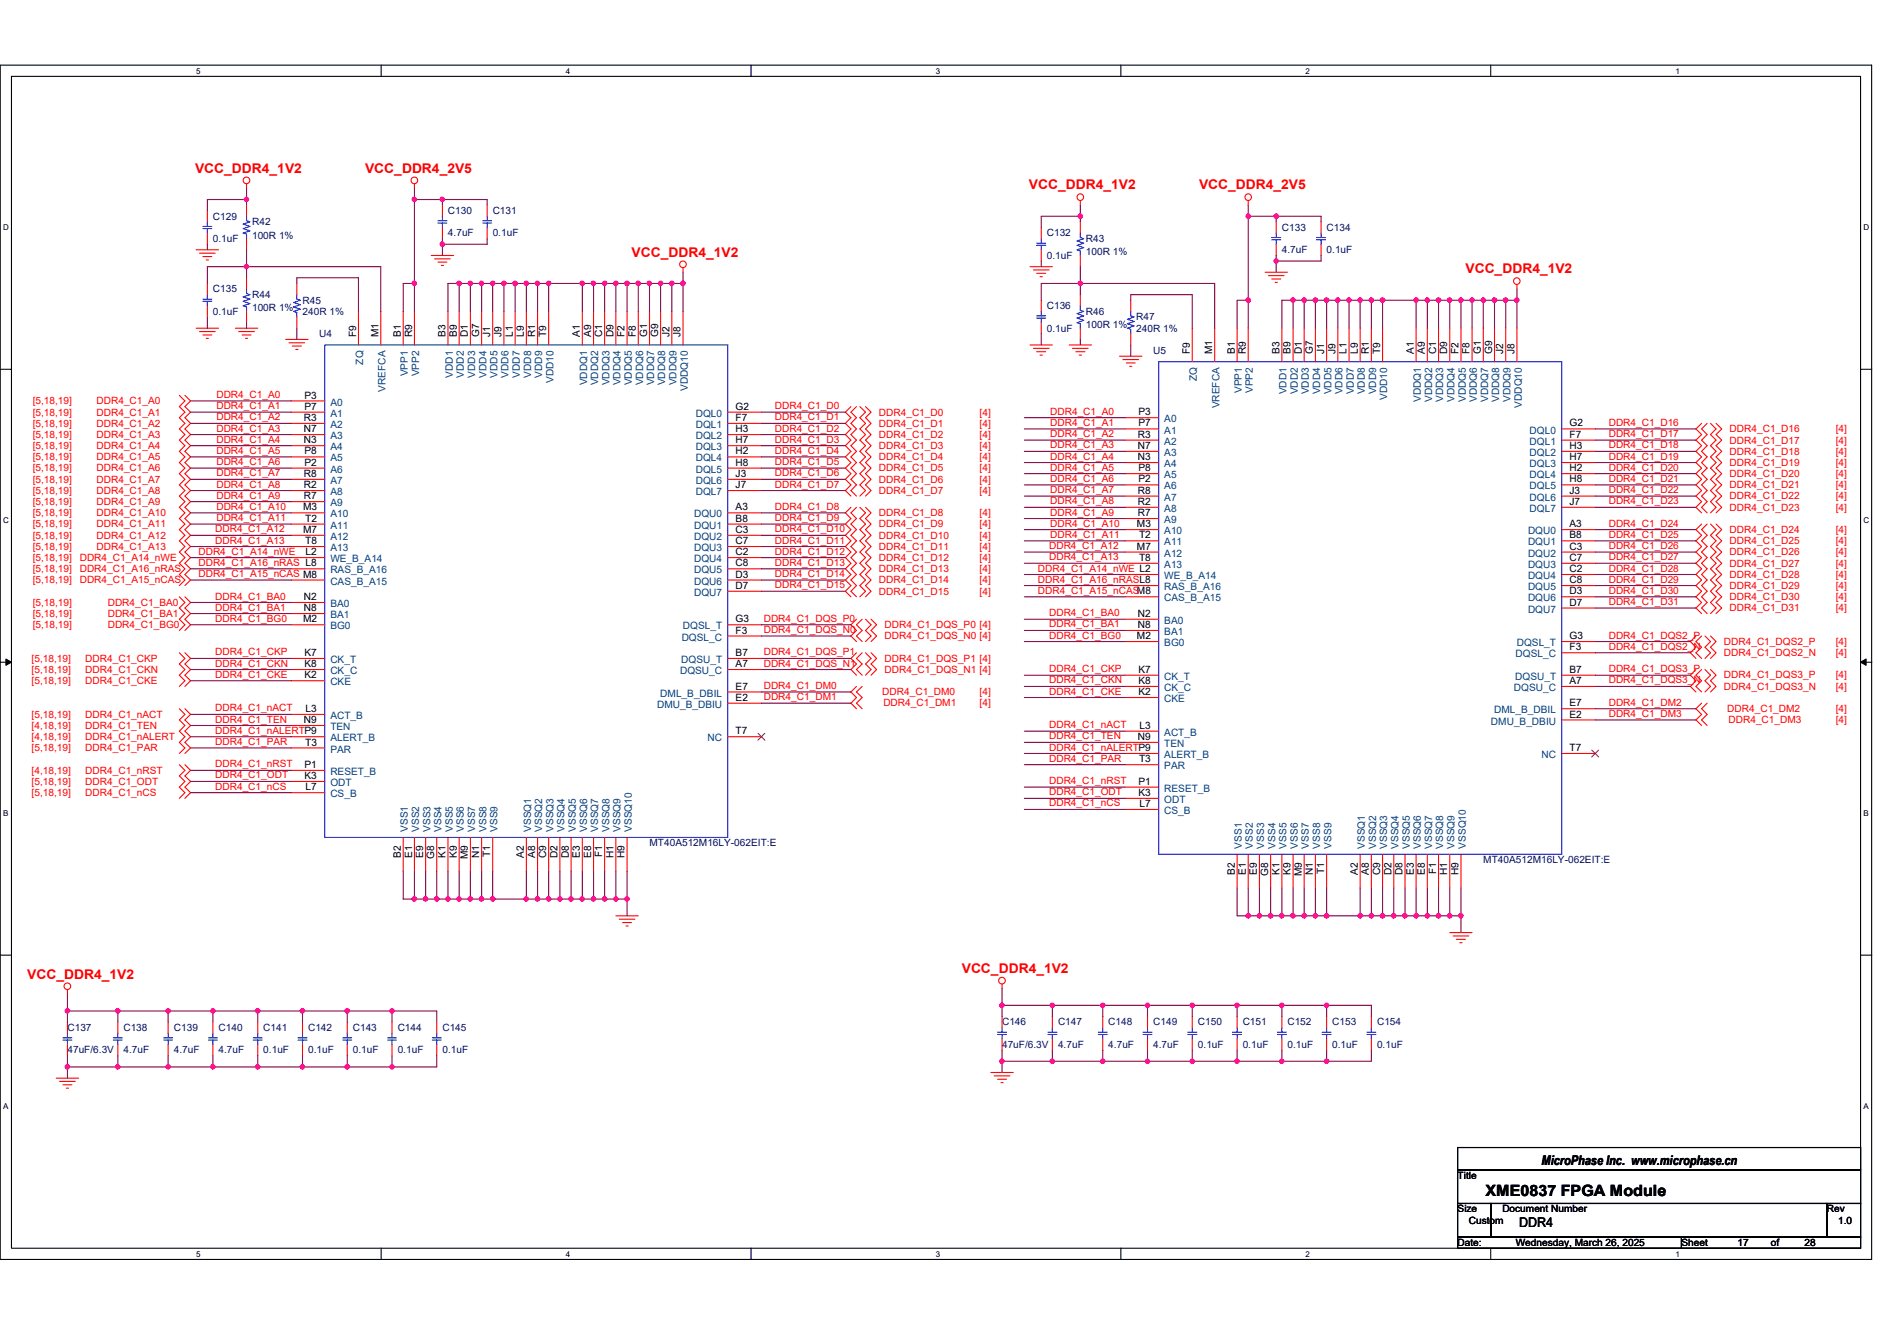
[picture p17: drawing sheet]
<svg xmlns="http://www.w3.org/2000/svg" width="297mm" height="210mm" viewBox="0 0 297 210" stroke-linecap="round" stroke-linejoin="round" font-family="sans-serif">
<defs><g id="words">
<text font-size="2.4" x="232.6" y="187.2">XME0837 FPGA Module</text>
<g font-size="2.1" fill="#f00">
<text x="30.5" y="27">VCC_DDR4_1V2</text>
<text x="57.2" y="27">VCC_DDR4_2V5</text>
<text x="161.1" y="29.7">VCC_DDR4_1V2</text>
<text x="187.7" y="29.7">VCC_DDR4_2V5</text>
<text x="98.9" y="40.2">VCC_DDR4_1V2</text>
<text x="229.5" y="42.8">VCC_DDR4_1V2</text>
<text x="4.3" y="153.2">VCC_DDR4_1V2</text>
<text x="150.6" y="152.3">VCC_DDR4_1V2</text>
</g>
<g font-size="2.1">
<text x="241.4" y="182.4">MicroPhase Inc. www.microphase.cn</text>
<text x="237.9" y="192.1">DDR4</text>
</g>
<g font-size="1.6" fill="#000080">
<text x="33.3" y="34.4">C129</text>
<text x="39.5" y="35.3">R42</text>
<text x="70.1" y="33.5">C130</text>
<text x="77.1" y="33.5">C131</text>
<text x="33.3" y="37.9">0.1uF</text>
<text x="39.5" y="37.4">100R 1%</text>
<text x="70.1" y="37">4.7uF</text>
<text x="77.1" y="37">0.1uF</text>
<text x="163.9" y="37">C132</text>
<text x="163.9" y="40.5">0.1uF</text>
<text x="170" y="37.9">R43</text>
<text x="170" y="40">100R 1%</text>
<text x="200.7" y="36.1">C133</text>
<text x="200.7" y="39.6">4.7uF</text>
<text x="207.7" y="36.1">C134</text>
<text x="207.7" y="39.6">0.1uF</text>
<text x="33.3" y="45.8">C135</text>
<text x="39.5" y="46.7">R44</text>
<text x="47.4" y="47.5">R45</text>
<text x="33.3" y="49.3">0.1uF</text>
<text x="39.5" y="48.8">100R 1%</text>
<text x="47.4" y="49.3">240R 1%</text>
<text x="50" y="52.8">U4</text>
<text x="163.9" y="48.4">C136</text>
<text x="163.9" y="51.9">0.1uF</text>
<text x="170" y="49.3">R46</text>
<text x="170" y="51.4">100R 1%</text>
<text x="177.9" y="50.2">R47</text>
<text x="177.9" y="51.9">240R 1%</text>
<text x="180.6" y="55.4">U5</text>
<text x="101.7" y="132.5">MT40A512M16LY-062EIT:E</text>
<text x="232.3" y="135.2">MT40A512M16LY-062EIT:E</text>
<text x="10.6" y="161.5">C137</text>
<text x="19.3" y="161.5">C138</text>
<text x="27.2" y="161.5">C139</text>
<text x="34.2" y="161.5">C140</text>
<text x="41.2" y="161.5">C141</text>
<text x="48.2" y="161.5">C142</text>
<text x="55.2" y="161.5">C143</text>
<text x="62.3" y="161.5">C144</text>
<text x="69.3" y="161.5">C145</text>
<text x="156.9" y="160.6">C146</text>
<text x="165.7" y="160.6">C147</text>
<text x="173.5" y="160.6">C148</text>
<text x="180.6" y="160.6">C149</text>
<text x="187.6" y="160.6">C150</text>
<text x="194.6" y="160.6">C151</text>
<text x="201.6" y="160.6">C152</text>
<text x="208.6" y="160.6">C153</text>
<text x="215.6" y="160.6">C154</text>
<text x="10.6" y="165">47uF/6.3V</text>
<text x="19.3" y="165">4.7uF</text>
<text x="27.2" y="165">4.7uF</text>
<text x="34.2" y="165">4.7uF</text>
<text x="41.2" y="165">0.1uF</text>
<text x="48.2" y="165">0.1uF</text>
<text x="55.2" y="165">0.1uF</text>
<text x="62.3" y="165">0.1uF</text>
<text x="69.3" y="165">0.1uF</text>
<text x="156.9" y="164.1">47uF/6.3V</text>
<text x="165.7" y="164.1">4.7uF</text>
<text x="173.5" y="164.1">4.7uF</text>
<text x="180.6" y="164.1">4.7uF</text>
<text x="187.6" y="164.1">0.1uF</text>
<text x="194.6" y="164.1">0.1uF</text>
<text x="201.6" y="164.1">0.1uF</text>
<text x="208.6" y="164.1">0.1uF</text>
<text x="215.6" y="164.1">0.1uF</text>
</g>
<g font-size="1.6">
<text x="55.7" y="52.8" transform="rotate(-90 55.7 52.8)">F9</text>
<text x="59.2" y="52.8" transform="rotate(-90 59.2 52.8)">M1</text>
<text x="62.8" y="52.8" transform="rotate(-90 62.8 52.8)">B1</text>
<text x="64.5" y="52.8" transform="rotate(-90 64.5 52.8)">R9</text>
<text x="69.8" y="52.8" transform="rotate(-90 69.8 52.8)">B3</text>
<text x="71.5" y="52.8" transform="rotate(-90 71.5 52.8)">B9</text>
<text x="73.3" y="52.8" transform="rotate(-90 73.3 52.8)">D1</text>
<text x="75" y="52.8" transform="rotate(-90 75 52.8)">G7</text>
<text x="76.8" y="52.8" transform="rotate(-90 76.8 52.8)">J1</text>
<text x="78.5" y="52.8" transform="rotate(-90 78.5 52.8)">J9</text>
<text x="80.3" y="52.8" transform="rotate(-90 80.3 52.8)">L1</text>
<text x="82" y="52.8" transform="rotate(-90 82 52.8)">L9</text>
<text x="83.8" y="52.8" transform="rotate(-90 83.8 52.8)">R1</text>
<text x="85.5" y="52.8" transform="rotate(-90 85.5 52.8)">T9</text>
<text x="90.8" y="52.8" transform="rotate(-90 90.8 52.8)">A1</text>
<text x="92.6" y="52.8" transform="rotate(-90 92.6 52.8)">A9</text>
<text x="94.3" y="52.8" transform="rotate(-90 94.3 52.8)">C1</text>
<text x="96.1" y="52.8" transform="rotate(-90 96.1 52.8)">D9</text>
<text x="97.8" y="52.8" transform="rotate(-90 97.8 52.8)">F2</text>
<text x="99.6" y="52.8" transform="rotate(-90 99.6 52.8)">F8</text>
<text x="101.3" y="52.8" transform="rotate(-90 101.3 52.8)">G1</text>
<text x="103.1" y="52.8" transform="rotate(-90 103.1 52.8)">G9</text>
<text x="104.8" y="52.8" transform="rotate(-90 104.8 52.8)">J2</text>
<text x="106.6" y="52.8" transform="rotate(-90 106.6 52.8)">J8</text>
<text x="186.3" y="55.4" transform="rotate(-90 186.3 55.4)">F9</text>
<text x="189.8" y="55.4" transform="rotate(-90 189.8 55.4)">M1</text>
<text x="193.3" y="55.4" transform="rotate(-90 193.3 55.4)">B1</text>
<text x="195.1" y="55.4" transform="rotate(-90 195.1 55.4)">R9</text>
<text x="200.3" y="55.4" transform="rotate(-90 200.3 55.4)">B3</text>
<text x="202.1" y="55.4" transform="rotate(-90 202.1 55.4)">B9</text>
<text x="203.8" y="55.4" transform="rotate(-90 203.8 55.4)">D1</text>
<text x="205.6" y="55.4" transform="rotate(-90 205.6 55.4)">G7</text>
<text x="207.3" y="55.4" transform="rotate(-90 207.3 55.4)">J1</text>
<text x="209.1" y="55.4" transform="rotate(-90 209.1 55.4)">J9</text>
<text x="210.9" y="55.4" transform="rotate(-90 210.9 55.4)">L1</text>
<text x="212.6" y="55.4" transform="rotate(-90 212.6 55.4)">L9</text>
<text x="214.4" y="55.4" transform="rotate(-90 214.4 55.4)">R1</text>
<text x="216.1" y="55.4" transform="rotate(-90 216.1 55.4)">T9</text>
<text x="221.4" y="55.4" transform="rotate(-90 221.4 55.4)">A1</text>
<text x="223.1" y="55.4" transform="rotate(-90 223.1 55.4)">A9</text>
<text x="224.9" y="55.4" transform="rotate(-90 224.9 55.4)">C1</text>
<text x="226.6" y="55.4" transform="rotate(-90 226.6 55.4)">D9</text>
<text x="228.4" y="55.4" transform="rotate(-90 228.4 55.4)">F2</text>
<text x="230.1" y="55.4" transform="rotate(-90 230.1 55.4)">F8</text>
<text x="231.9" y="55.4" transform="rotate(-90 231.9 55.4)">G1</text>
<text x="233.6" y="55.4" transform="rotate(-90 233.6 55.4)">G9</text>
<text x="235.4" y="55.4" transform="rotate(-90 235.4 55.4)">J2</text>
<text x="237.1" y="55.4" transform="rotate(-90 237.1 55.4)">J8</text>
<text x="47.6" y="65.9">R3</text>
<text x="47.7" y="62.4">P3</text>
<text x="47.7" y="64.2">P7</text>
<text x="115.2" y="64.2">G2</text>
<text x="115.2" y="65.9">F7</text>
<text x="178.3" y="65">P3</text>
<text x="47.6" y="67.7">N7</text>
<text x="47.6" y="69.4">N3</text>
<text x="47.7" y="71.2">P8</text>
<text x="115.2" y="67.7">H3</text>
<text x="115.2" y="69.4">H7</text>
<text x="115.2" y="71.2">H2</text>
<text x="178.2" y="68.5">R3</text>
<text x="178.2" y="70.3">N7</text>
<text x="178.3" y="66.8">P7</text>
<text x="245.8" y="66.8">G2</text>
<text x="245.8" y="68.5">F7</text>
<text x="245.8" y="70.3">H3</text>
<text x="47.6" y="74.7">R8</text>
<text x="47.6" y="76.4">R2</text>
<text x="47.7" y="72.9">P2</text>
<text x="115.2" y="72.9">H8</text>
<text x="115.2" y="74.7">J3</text>
<text x="115.2" y="76.4">J7</text>
<text x="178.2" y="72.1">N3</text>
<text x="178.2" y="77.3">R8</text>
<text x="178.3" y="73.8">P8</text>
<text x="178.3" y="75.5">P2</text>
<text x="245.8" y="72.1">H7</text>
<text x="245.8" y="73.8">H2</text>
<text x="245.8" y="75.5">H8</text>
<text x="245.8" y="77.3">J3</text>
<text x="47.5" y="79.9">M3</text>
<text x="47.5" y="83.4">M7</text>
<text x="47.6" y="78.2">R7</text>
<text x="47.8" y="81.7">T2</text>
<text x="115.2" y="79.9">A3</text>
<text x="115.2" y="81.7">B8</text>
<text x="115.2" y="83.4">C3</text>
<text x="178" y="82.6">M3</text>
<text x="178.2" y="79.1">R2</text>
<text x="178.2" y="80.8">R7</text>
<text x="245.8" y="82.6">A3</text>
<text x="245.8" y="79.1">J7</text>
<text x="47.8" y="85.2">T8</text>
<text x="47.9" y="86.9">L2</text>
<text x="115.2" y="85.2">C7</text>
<text x="115.2" y="86.9">C2</text>
<text x="115.2" y="88.7">C8</text>
<text x="178" y="86.1">M7</text>
<text x="178.4" y="84.3">T2</text>
<text x="178.4" y="87.8">T8</text>
<text x="245.8" y="84.3">B8</text>
<text x="245.8" y="86.1">C3</text>
<text x="245.8" y="87.8">C7</text>
<text x="245.8" y="89.6">C2</text>
<text x="47.6" y="94">N2</text>
<text x="47.6" y="95.7">N8</text>
<text x="115.2" y="90.4">D3</text>
<text x="115.2" y="92.2">D7</text>
<text x="245.8" y="91.3">C8</text>
<text x="245.8" y="93.1">D3</text>
<text x="245.8" y="94.8">D7</text>
<text x="47.5" y="97.5">M2</text>
<text x="115.2" y="97.5">G3</text>
<text x="115.2" y="99.2">F3</text>
<text x="178" y="100.1">M2</text>
<text x="178.2" y="96.6">N2</text>
<text x="178.2" y="98.3">N8</text>
<text x="245.8" y="100.1">G3</text>
<text x="245.8" y="101.8">F3</text>
<text x="47.7" y="102.7">K7</text>
<text x="47.7" y="104.5">K8</text>
<text x="47.7" y="106.2">K2</text>
<text x="115.2" y="102.7">B7</text>
<text x="115.2" y="104.5">A7</text>
<text x="115.2" y="108">E7</text>
<text x="178.3" y="105.3">K7</text>
<text x="178.3" y="107.1">K8</text>
<text x="245.8" y="105.3">B7</text>
<text x="245.8" y="107.1">A7</text>
<text x="47.6" y="113.2">N9</text>
<text x="47.9" y="111.5">L3</text>
<text x="115.2" y="109.7">E2</text>
<text x="178.3" y="108.8">K2</text>
<text x="245.8" y="112.4">E2</text>
<text x="245.8" y="110.6">E7</text>
<text x="47.8" y="116.7">T3</text>
<text x="115.2" y="115">T7</text>
<text x="178.2" y="115.9">N9</text>
<text x="178.4" y="119.4">T3</text>
<text x="178.4" y="114.1">L3</text>
<text x="245.8" y="117.6">T7</text>
<text x="47.7" y="120.2">P1</text>
<text x="47.7" y="122">K3</text>
<text x="47.9" y="123.7">L7</text>
<text x="178.3" y="122.9">P1</text>
<text x="178.3" y="124.6">K3</text>
<text x="178.4" y="126.4">L7</text>
<text x="62.8" y="134.3" transform="rotate(-90 62.8 134.3)">B2</text>
<text x="64.5" y="134.3" transform="rotate(-90 64.5 134.3)">E1</text>
<text x="66.3" y="134.3" transform="rotate(-90 66.3 134.3)">E9</text>
<text x="68" y="134.5" transform="rotate(-90 68 134.5)">G8</text>
<text x="69.8" y="134.3" transform="rotate(-90 69.8 134.3)">K1</text>
<text x="71.5" y="134.3" transform="rotate(-90 71.5 134.3)">K9</text>
<text x="73.3" y="134.6" transform="rotate(-90 73.3 134.6)">M9</text>
<text x="75" y="134.4" transform="rotate(-90 75 134.4)">N1</text>
<text x="76.8" y="134.2" transform="rotate(-90 76.8 134.2)">T1</text>
<text x="82" y="134.3" transform="rotate(-90 82 134.3)">A2</text>
<text x="83.8" y="134.3" transform="rotate(-90 83.8 134.3)">A8</text>
<text x="85.5" y="134.4" transform="rotate(-90 85.5 134.4)">C9</text>
<text x="87.3" y="134.4" transform="rotate(-90 87.3 134.4)">D2</text>
<text x="89" y="134.4" transform="rotate(-90 89 134.4)">D8</text>
<text x="90.8" y="134.3" transform="rotate(-90 90.8 134.3)">E3</text>
<text x="92.6" y="134.3" transform="rotate(-90 92.6 134.3)">E8</text>
<text x="94.3" y="134.2" transform="rotate(-90 94.3 134.2)">F1</text>
<text x="96.1" y="134.4" transform="rotate(-90 96.1 134.4)">H1</text>
<text x="97.8" y="134.4" transform="rotate(-90 97.8 134.4)">H9</text>
<text x="193.3" y="136.9" transform="rotate(-90 193.3 136.9)">B2</text>
<text x="195.1" y="136.9" transform="rotate(-90 195.1 136.9)">E1</text>
<text x="196.8" y="136.9" transform="rotate(-90 196.8 136.9)">E9</text>
<text x="198.6" y="137.1" transform="rotate(-90 198.6 137.1)">G8</text>
<text x="200.3" y="136.9" transform="rotate(-90 200.3 136.9)">K1</text>
<text x="202.1" y="136.9" transform="rotate(-90 202.1 136.9)">K9</text>
<text x="203.8" y="137.2" transform="rotate(-90 203.8 137.2)">M9</text>
<text x="205.6" y="137" transform="rotate(-90 205.6 137)">N1</text>
<text x="207.3" y="136.9" transform="rotate(-90 207.3 136.9)">T1</text>
<text x="212.6" y="136.9" transform="rotate(-90 212.6 136.9)">A2</text>
<text x="214.4" y="136.9" transform="rotate(-90 214.4 136.9)">A8</text>
<text x="216.1" y="137" transform="rotate(-90 216.1 137)">C9</text>
<text x="217.9" y="137" transform="rotate(-90 217.9 137)">D2</text>
<text x="219.6" y="137" transform="rotate(-90 219.6 137)">D8</text>
<text x="221.4" y="136.9" transform="rotate(-90 221.4 136.9)">E3</text>
<text x="223.1" y="136.9" transform="rotate(-90 223.1 136.9)">E8</text>
<text x="224.9" y="136.9" transform="rotate(-90 224.9 136.9)">F1</text>
<text x="226.6" y="137" transform="rotate(-90 226.6 137)">H1</text>
<text x="228.4" y="137" transform="rotate(-90 228.4 137)">H9</text>
<text x="228.2" y="184.6">Title</text>
<text x="228.2" y="189.8">Size</text>
<text x="230" y="191.6">Custom</text>
<text x="235.2" y="189.8">Document Number</text>
<text x="286.1" y="189.8">Rev</text>
<text x="287.8" y="191.6">1.0</text>
<text x="228.2" y="195.1">Date:</text>
<text x="237.3" y="195.1">Wednesday, March 26, 2025</text>
<text x="263.3" y="195.1">Sheet</text>
<text x="272.1" y="195.1">17</text>
<text x="277.3" y="195.1">of</text>
<text x="282.6" y="195.1">28</text>
</g>
<g font-size="1.6" fill="#004080">
<text x="56.9" y="57.1" transform="rotate(-90 56.9 57.1)">ZQ</text>
<text x="63.9" y="58.9" transform="rotate(-90 63.9 58.9)">VPP1</text>
<text x="65.6" y="58.9" transform="rotate(-90 65.6 58.9)">VPP2</text>
<text x="70.9" y="59.1" transform="rotate(-90 70.9 59.1)">VDD1</text>
<text x="72.6" y="59.1" transform="rotate(-90 72.6 59.1)">VDD2</text>
<text x="74.4" y="59.1" transform="rotate(-90 74.4 59.1)">VDD3</text>
<text x="76.2" y="59.1" transform="rotate(-90 76.2 59.1)">VDD4</text>
<text x="77.9" y="59.1" transform="rotate(-90 77.9 59.1)">VDD5</text>
<text x="79.6" y="59.1" transform="rotate(-90 79.6 59.1)">VDD6</text>
<text x="81.4" y="59.1" transform="rotate(-90 81.4 59.1)">VDD7</text>
<text x="83.2" y="59.1" transform="rotate(-90 83.2 59.1)">VDD8</text>
<text x="84.9" y="59.1" transform="rotate(-90 84.9 59.1)">VDD9</text>
<text x="187.4" y="59.7" transform="rotate(-90 187.4 59.7)">ZQ</text>
<text x="51.7" y="63.5">A0</text>
<text x="51.7" y="65.3">A1</text>
<text x="60.4" y="61.3" transform="rotate(-90 60.4 61.3)">VREFCA</text>
<text x="86.7" y="60" transform="rotate(-90 86.7 60)">VDD10</text>
<text x="91.9" y="60.3" transform="rotate(-90 91.9 60.3)">VDDQ1</text>
<text x="93.7" y="60.3" transform="rotate(-90 93.7 60.3)">VDDQ2</text>
<text x="95.4" y="60.3" transform="rotate(-90 95.4 60.3)">VDDQ3</text>
<text x="97.2" y="60.3" transform="rotate(-90 97.2 60.3)">VDDQ4</text>
<text x="98.9" y="60.3" transform="rotate(-90 98.9 60.3)">VDDQ5</text>
<text x="100.7" y="60.3" transform="rotate(-90 100.7 60.3)">VDDQ6</text>
<text x="102.4" y="60.3" transform="rotate(-90 102.4 60.3)">VDDQ7</text>
<text x="104.2" y="60.3" transform="rotate(-90 104.2 60.3)">VDDQ8</text>
<text x="105.9" y="60.3" transform="rotate(-90 105.9 60.3)">VDDQ9</text>
<text x="107.7" y="61.2" transform="rotate(-90 107.7 61.2)">VDDQ10</text>
<text x="108.9" y="65.3">DQL0</text>
<text x="190.9" y="63.9" transform="rotate(-90 190.9 63.9)">VREFCA</text>
<text x="194.5" y="61.6" transform="rotate(-90 194.5 61.6)">VPP1</text>
<text x="196.2" y="61.6" transform="rotate(-90 196.2 61.6)">VPP2</text>
<text x="201.5" y="61.7" transform="rotate(-90 201.5 61.7)">VDD1</text>
<text x="203.2" y="61.7" transform="rotate(-90 203.2 61.7)">VDD2</text>
<text x="205" y="61.7" transform="rotate(-90 205 61.7)">VDD3</text>
<text x="206.7" y="61.7" transform="rotate(-90 206.7 61.7)">VDD4</text>
<text x="208.5" y="61.7" transform="rotate(-90 208.5 61.7)">VDD5</text>
<text x="210.2" y="61.7" transform="rotate(-90 210.2 61.7)">VDD6</text>
<text x="212" y="61.7" transform="rotate(-90 212 61.7)">VDD7</text>
<text x="213.7" y="61.7" transform="rotate(-90 213.7 61.7)">VDD8</text>
<text x="215.5" y="61.7" transform="rotate(-90 215.5 61.7)">VDD9</text>
<text x="217.2" y="62.6" transform="rotate(-90 217.2 62.6)">VDD10</text>
<text x="222.5" y="63" transform="rotate(-90 222.5 63)">VDDQ1</text>
<text x="224.2" y="63" transform="rotate(-90 224.2 63)">VDDQ2</text>
<text x="226" y="63" transform="rotate(-90 226 63)">VDDQ3</text>
<text x="227.7" y="63" transform="rotate(-90 227.7 63)">VDDQ4</text>
<text x="229.5" y="63" transform="rotate(-90 229.5 63)">VDDQ5</text>
<text x="231.2" y="63" transform="rotate(-90 231.2 63)">VDDQ6</text>
<text x="233" y="63" transform="rotate(-90 233 63)">VDDQ7</text>
<text x="234.8" y="63" transform="rotate(-90 234.8 63)">VDDQ8</text>
<text x="236.5" y="63" transform="rotate(-90 236.5 63)">VDDQ9</text>
<text x="238.3" y="63.9" transform="rotate(-90 238.3 63.9)">VDDQ10</text>
<text x="51.7" y="67">A2</text>
<text x="51.7" y="68.8">A3</text>
<text x="51.7" y="70.5">A4</text>
<text x="108.9" y="67">DQL1</text>
<text x="108.9" y="68.8">DQL2</text>
<text x="108.9" y="70.5">DQL3</text>
<text x="182.3" y="66.1">A0</text>
<text x="182.3" y="67.9">A1</text>
<text x="182.3" y="69.6">A2</text>
<text x="182.3" y="71.4">A3</text>
<text x="239.5" y="67.9">DQL0</text>
<text x="239.5" y="69.6">DQL1</text>
<text x="239.5" y="71.4">DQL2</text>
<text x="51.7" y="72.3">A5</text>
<text x="51.7" y="74">A6</text>
<text x="51.7" y="75.8">A7</text>
<text x="51.7" y="77.5">A8</text>
<text x="108.9" y="72.3">DQL4</text>
<text x="108.9" y="74">DQL5</text>
<text x="108.9" y="75.8">DQL6</text>
<text x="108.9" y="77.5">DQL7</text>
<text x="182.3" y="73.2">A4</text>
<text x="182.3" y="74.9">A5</text>
<text x="182.3" y="76.6">A6</text>
<text x="239.5" y="73.2">DQL3</text>
<text x="239.5" y="74.9">DQL4</text>
<text x="239.5" y="76.6">DQL5</text>
<text x="51.7" y="79.3">A9</text>
<text x="51.7" y="81">A10</text>
<text x="51.7" y="82.8">A11</text>
<text x="108.7" y="81">DQU0</text>
<text x="108.7" y="82.8">DQU1</text>
<text x="182.3" y="78.4">A7</text>
<text x="182.3" y="80.2">A8</text>
<text x="182.3" y="81.9">A9</text>
<text x="182.3" y="83.7">A10</text>
<text x="239.3" y="83.7">DQU0</text>
<text x="239.5" y="78.4">DQL6</text>
<text x="239.5" y="80.2">DQL7</text>
<text x="51.7" y="84.5">A12</text>
<text x="51.7" y="86.3">A13</text>
<text x="51.7" y="88">WE_B_A14</text>
<text x="51.7" y="89.8">RAS_B_A16</text>
<text x="108.7" y="84.5">DQU2</text>
<text x="108.7" y="86.3">DQU3</text>
<text x="108.7" y="88">DQU4</text>
<text x="108.7" y="89.8">DQU5</text>
<text x="182.3" y="85.4">A11</text>
<text x="182.3" y="87.2">A12</text>
<text x="182.3" y="88.9">A13</text>
<text x="239.3" y="85.4">DQU1</text>
<text x="239.3" y="87.2">DQU2</text>
<text x="239.3" y="88.9">DQU3</text>
<text x="51.7" y="91.5">CAS_B_A15</text>
<text x="51.7" y="95.1">BA0</text>
<text x="108.7" y="91.5">DQU6</text>
<text x="108.7" y="93.3">DQU7</text>
<text x="182.3" y="90.7">WE_B_A14</text>
<text x="182.3" y="92.4">RAS_B_A16</text>
<text x="182.3" y="94.2">CAS_B_A15</text>
<text x="239.3" y="90.7">DQU4</text>
<text x="239.3" y="92.4">DQU5</text>
<text x="239.3" y="94.2">DQU6</text>
<text x="239.3" y="95.9">DQU7</text>
<text x="51.7" y="96.8">BA1</text>
<text x="51.7" y="98.6">BG0</text>
<text x="106.7" y="100.3">DQSL_C</text>
<text x="106.9" y="98.6">DQSL_T</text>
<text x="182.3" y="97.7">BA0</text>
<text x="182.3" y="99.4">BA1</text>
<text x="182.3" y="101.2">BG0</text>
<text x="237.5" y="101.2">DQSL_T</text>
<text x="51.7" y="103.8">CK_T</text>
<text x="51.7" y="105.6">CK_C</text>
<text x="51.7" y="107.3">CKE</text>
<text x="106.5" y="105.6">DQSU_C</text>
<text x="106.7" y="103.8">DQSU_T</text>
<text x="182.3" y="106.4">CK_T</text>
<text x="237.3" y="106.4">DQSU_T</text>
<text x="237.3" y="102.9">DQSL_C</text>
<text x="51.7" y="112.6">ACT_B</text>
<text x="102.9" y="110.8">DMU_B_DBIU</text>
<text x="103.4" y="109.1">DML_B_DBIL</text>
<text x="182.3" y="108.2">CK_C</text>
<text x="182.3" y="109.9">CKE</text>
<text x="233.5" y="113.5">DMU_B_DBIU</text>
<text x="234" y="111.7">DML_B_DBIL</text>
<text x="237.1" y="108.2">DQSU_C</text>
<text x="51.7" y="114.3">TEN</text>
<text x="51.7" y="116.1">ALERT_B</text>
<text x="51.7" y="117.8">PAR</text>
<text x="110.8" y="116.1">NC</text>
<text x="182.3" y="115.2">ACT_B</text>
<text x="182.3" y="117">TEN</text>
<text x="182.3" y="118.7">ALERT_B</text>
<text x="241.4" y="118.7">NC</text>
<text x="51.7" y="121.3">RESET_B</text>
<text x="51.7" y="123.1">ODT</text>
<text x="51.7" y="124.8">CS_B</text>
<text x="182.3" y="120.5">PAR</text>
<text x="182.3" y="124">RESET_B</text>
<text x="182.3" y="125.7">ODT</text>
<text x="63.9" y="130.3" transform="rotate(-90 63.9 130.3)">VSS1</text>
<text x="65.6" y="130.3" transform="rotate(-90 65.6 130.3)">VSS2</text>
<text x="67.4" y="130.3" transform="rotate(-90 67.4 130.3)">VSS3</text>
<text x="69.1" y="130.3" transform="rotate(-90 69.1 130.3)">VSS4</text>
<text x="70.9" y="130.3" transform="rotate(-90 70.9 130.3)">VSS5</text>
<text x="72.6" y="130.3" transform="rotate(-90 72.6 130.3)">VSS6</text>
<text x="74.4" y="130.3" transform="rotate(-90 74.4 130.3)">VSS7</text>
<text x="76.2" y="130.3" transform="rotate(-90 76.2 130.3)">VSS8</text>
<text x="77.9" y="130.3" transform="rotate(-90 77.9 130.3)">VSS9</text>
<text x="83.2" y="130.3" transform="rotate(-90 83.2 130.3)">VSSQ1</text>
<text x="84.9" y="130.3" transform="rotate(-90 84.9 130.3)">VSSQ2</text>
<text x="86.7" y="130.3" transform="rotate(-90 86.7 130.3)">VSSQ3</text>
<text x="88.4" y="130.3" transform="rotate(-90 88.4 130.3)">VSSQ4</text>
<text x="90.2" y="130.3" transform="rotate(-90 90.2 130.3)">VSSQ5</text>
<text x="91.9" y="130.3" transform="rotate(-90 91.9 130.3)">VSSQ6</text>
<text x="93.7" y="130.3" transform="rotate(-90 93.7 130.3)">VSSQ7</text>
<text x="95.4" y="130.3" transform="rotate(-90 95.4 130.3)">VSSQ8</text>
<text x="97.2" y="130.3" transform="rotate(-90 97.2 130.3)">VSSQ9</text>
<text x="98.9" y="130.3" transform="rotate(-90 98.9 130.3)">VSSQ10</text>
<text x="182.3" y="127.5">CS_B</text>
<text x="194.5" y="132.9" transform="rotate(-90 194.5 132.9)">VSS1</text>
<text x="196.2" y="132.9" transform="rotate(-90 196.2 132.9)">VSS2</text>
<text x="197.9" y="132.9" transform="rotate(-90 197.9 132.9)">VSS3</text>
<text x="199.7" y="132.9" transform="rotate(-90 199.7 132.9)">VSS4</text>
<text x="201.5" y="132.9" transform="rotate(-90 201.5 132.9)">VSS5</text>
<text x="203.2" y="132.9" transform="rotate(-90 203.2 132.9)">VSS6</text>
<text x="205" y="132.9" transform="rotate(-90 205 132.9)">VSS7</text>
<text x="206.7" y="132.9" transform="rotate(-90 206.7 132.9)">VSS8</text>
<text x="208.5" y="132.9" transform="rotate(-90 208.5 132.9)">VSS9</text>
<text x="213.7" y="132.9" transform="rotate(-90 213.7 132.9)">VSSQ1</text>
<text x="215.5" y="132.9" transform="rotate(-90 215.5 132.9)">VSSQ2</text>
<text x="217.2" y="132.9" transform="rotate(-90 217.2 132.9)">VSSQ3</text>
<text x="219" y="132.9" transform="rotate(-90 219 132.9)">VSSQ4</text>
<text x="220.7" y="132.9" transform="rotate(-90 220.7 132.9)">VSSQ5</text>
<text x="222.5" y="132.9" transform="rotate(-90 222.5 132.9)">VSSQ6</text>
<text x="224.2" y="132.9" transform="rotate(-90 224.2 132.9)">VSSQ7</text>
<text x="226" y="132.9" transform="rotate(-90 226 132.9)">VSSQ8</text>
<text x="227.7" y="132.9" transform="rotate(-90 227.7 132.9)">VSSQ9</text>
<text x="229.5" y="132.9" transform="rotate(-90 229.5 132.9)">VSSQ10</text>
</g>
<g font-size="1.6" fill="#f00">
<text x="5.1" y="63.3">[5,18,19]</text>
<text x="5.1" y="65.1">[5,18,19]</text>
<text x="15.1" y="63.3">DDR4_C1_A0</text>
<text x="15.1" y="65.1">DDR4_C1_A1</text>
<text x="33.9" y="62.3">DDR4_C1_A0</text>
<text x="33.9" y="64.1">DDR4_C1_A1</text>
<text x="33.9" y="65.8">DDR4_C1_A2</text>
<text x="121.3" y="64.1">DDR4_C1_D0</text>
<text x="121.3" y="65.8">DDR4_C1_D1</text>
<text x="137.6" y="65.1">DDR4_C1_D0</text>
<text x="153.4" y="65.1">[4]</text>
<text x="164.4" y="64.9">DDR4_C1_A0</text>
<text x="5.1" y="66.8">[5,18,19]</text>
<text x="5.1" y="68.6">[5,18,19]</text>
<text x="5.1" y="70.3">[5,18,19]</text>
<text x="15.1" y="66.8">DDR4_C1_A2</text>
<text x="15.1" y="68.6">DDR4_C1_A3</text>
<text x="15.1" y="70.3">DDR4_C1_A4</text>
<text x="33.9" y="67.6">DDR4_C1_A3</text>
<text x="33.9" y="69.3">DDR4_C1_A4</text>
<text x="33.9" y="71.1">DDR4_C1_A5</text>
<text x="121.3" y="67.6">DDR4_C1_D2</text>
<text x="121.3" y="69.3">DDR4_C1_D3</text>
<text x="121.3" y="71.1">DDR4_C1_D4</text>
<text x="137.6" y="66.8">DDR4_C1_D1</text>
<text x="137.6" y="68.6">DDR4_C1_D2</text>
<text x="137.6" y="70.3">DDR4_C1_D3</text>
<text x="153.4" y="66.8">[4]</text>
<text x="153.4" y="68.6">[4]</text>
<text x="153.4" y="70.3">[4]</text>
<text x="164.4" y="66.7">DDR4_C1_A1</text>
<text x="164.4" y="68.5">DDR4_C1_A2</text>
<text x="164.4" y="70.2">DDR4_C1_A3</text>
<text x="164.4" y="72">DDR4_C1_A4</text>
<text x="251.9" y="66.7">DDR4_C1_D16</text>
<text x="251.9" y="68.5">DDR4_C1_D17</text>
<text x="251.9" y="70.2">DDR4_C1_D18</text>
<text x="251.9" y="72">DDR4_C1_D19</text>
<text x="270.8" y="67.7">DDR4_C1_D16</text>
<text x="270.8" y="69.4">DDR4_C1_D17</text>
<text x="270.8" y="71.2">DDR4_C1_D18</text>
<text x="287.5" y="67.7">[4]</text>
<text x="287.5" y="69.4">[4]</text>
<text x="287.5" y="71.2">[4]</text>
<text x="5.1" y="72.1">[5,18,19]</text>
<text x="5.1" y="73.8">[5,18,19]</text>
<text x="5.1" y="75.6">[5,18,19]</text>
<text x="5.1" y="77.3">[5,18,19]</text>
<text x="15.1" y="72.1">DDR4_C1_A5</text>
<text x="15.1" y="73.8">DDR4_C1_A6</text>
<text x="15.1" y="75.6">DDR4_C1_A7</text>
<text x="15.1" y="77.3">DDR4_C1_A8</text>
<text x="33.9" y="72.8">DDR4_C1_A6</text>
<text x="33.9" y="74.6">DDR4_C1_A7</text>
<text x="33.9" y="76.3">DDR4_C1_A8</text>
<text x="121.3" y="72.8">DDR4_C1_D5</text>
<text x="121.3" y="74.6">DDR4_C1_D6</text>
<text x="121.3" y="76.3">DDR4_C1_D7</text>
<text x="137.6" y="72.1">DDR4_C1_D4</text>
<text x="137.6" y="73.8">DDR4_C1_D5</text>
<text x="137.6" y="75.6">DDR4_C1_D6</text>
<text x="137.6" y="77.3">DDR4_C1_D7</text>
<text x="153.4" y="72.1">[4]</text>
<text x="153.4" y="73.8">[4]</text>
<text x="153.4" y="75.6">[4]</text>
<text x="153.4" y="77.3">[4]</text>
<text x="164.4" y="73.7">DDR4_C1_A5</text>
<text x="164.4" y="75.5">DDR4_C1_A6</text>
<text x="164.4" y="77.2">DDR4_C1_A7</text>
<text x="251.9" y="73.7">DDR4_C1_D20</text>
<text x="251.9" y="75.5">DDR4_C1_D21</text>
<text x="251.9" y="77.2">DDR4_C1_D22</text>
<text x="270.8" y="72.9">DDR4_C1_D19</text>
<text x="270.8" y="74.7">DDR4_C1_D20</text>
<text x="270.8" y="76.5">DDR4_C1_D21</text>
<text x="287.5" y="72.9">[4]</text>
<text x="287.5" y="74.7">[4]</text>
<text x="287.5" y="76.5">[4]</text>
<text x="5.1" y="79.1">[5,18,19]</text>
<text x="5.1" y="80.8">[5,18,19]</text>
<text x="5.1" y="82.6">[5,18,19]</text>
<text x="15.1" y="79.1">DDR4_C1_A9</text>
<text x="15.1" y="80.8">DDR4_C1_A10</text>
<text x="15.1" y="82.6">DDR4_C1_A11</text>
<text x="33.7" y="83.4">DDR4_C1_A12</text>
<text x="33.9" y="78.1">DDR4_C1_A9</text>
<text x="33.9" y="79.8">DDR4_C1_A10</text>
<text x="33.9" y="81.6">DDR4_C1_A11</text>
<text x="121.3" y="79.8">DDR4_C1_D8</text>
<text x="121.3" y="81.6">DDR4_C1_D9</text>
<text x="121.3" y="83.4">DDR4_C1_D10</text>
<text x="137.6" y="80.8">DDR4_C1_D8</text>
<text x="137.6" y="82.6">DDR4_C1_D9</text>
<text x="153.4" y="80.8">[4]</text>
<text x="153.4" y="82.6">[4]</text>
<text x="164.4" y="79">DDR4_C1_A8</text>
<text x="164.4" y="80.7">DDR4_C1_A9</text>
<text x="164.4" y="82.5">DDR4_C1_A10</text>
<text x="251.9" y="79">DDR4_C1_D23</text>
<text x="251.9" y="82.5">DDR4_C1_D24</text>
<text x="270.8" y="78.2">DDR4_C1_D22</text>
<text x="270.8" y="79.9">DDR4_C1_D23</text>
<text x="270.8" y="83.5">DDR4_C1_D24</text>
<text x="287.5" y="78.2">[4]</text>
<text x="287.5" y="79.9">[4]</text>
<text x="287.5" y="83.5">[4]</text>
<text x="5.1" y="84.3">[5,18,19]</text>
<text x="5.1" y="86.1">[5,18,19]</text>
<text x="5.1" y="87.8">[5,18,19]</text>
<text x="5.1" y="89.6">[5,18,19]</text>
<text x="12.5" y="87.8">DDR4_C1_A14_nWE</text>
<text x="12.5" y="89.6">DDR4_C1_A16_nRAS</text>
<text x="15.1" y="84.3">DDR4_C1_A12</text>
<text x="15.1" y="86.1">DDR4_C1_A13</text>
<text x="31.1" y="86.8">DDR4_C1_A14_nWE</text>
<text x="31.1" y="88.6">DDR4_C1_A16_nRAS L8</text>
<text x="33.7" y="85.1">DDR4_C1_A13</text>
<text x="121.3" y="85.1">DDR4_C1_D11</text>
<text x="121.3" y="86.8">DDR4_C1_D12</text>
<text x="121.3" y="88.6">DDR4_C1_D13</text>
<text x="137.6" y="84.3">DDR4_C1_D10</text>
<text x="137.6" y="86.1">DDR4_C1_D11</text>
<text x="137.6" y="87.8">DDR4_C1_D12</text>
<text x="137.6" y="89.6">DDR4_C1_D13</text>
<text x="153.4" y="84.3">[4]</text>
<text x="153.4" y="86.1">[4]</text>
<text x="153.4" y="87.8">[4]</text>
<text x="153.4" y="89.6">[4]</text>
<text x="162.5" y="89.5">DDR4_C1_A14_nWE L2</text>
<text x="164.3" y="86">DDR4_C1_A12</text>
<text x="164.3" y="87.7">DDR4_C1_A13</text>
<text x="164.4" y="84.2">DDR4_C1_A11</text>
<text x="251.9" y="84.2">DDR4_C1_D25</text>
<text x="251.9" y="86">DDR4_C1_D26</text>
<text x="251.9" y="87.7">DDR4_C1_D27</text>
<text x="251.9" y="89.5">DDR4_C1_D28</text>
<text x="270.8" y="85.2">DDR4_C1_D25</text>
<text x="270.8" y="87">DDR4_C1_D26</text>
<text x="270.8" y="88.7">DDR4_C1_D27</text>
<text x="287.5" y="85.2">[4]</text>
<text x="287.5" y="87">[4]</text>
<text x="287.5" y="88.7">[4]</text>
<text x="5.1" y="94.8">[5,18,19]</text>
<text x="5.1" y="91.4">[5,18,19]</text>
<text x="12.5" y="91.4">DDR4_C1_A15_nCAS</text>
<text x="16.9" y="94.8">DDR4_C1_BA0</text>
<text x="31.1" y="90.4">DDR4_C1_A15_nCAS M8</text>
<text x="33.7" y="93.9">DDR4_C1_BA0</text>
<text x="33.7" y="95.6">DDR4_C1_BA1</text>
<text x="121.3" y="90.4">DDR4_C1_D14</text>
<text x="121.3" y="92.1">DDR4_C1_D15</text>
<text x="137.6" y="91.4">DDR4_C1_D14</text>
<text x="137.6" y="93.1">DDR4_C1_D15</text>
<text x="153.4" y="91.4">[4]</text>
<text x="153.4" y="93.1">[4]</text>
<text x="162.5" y="91.2">DDR4_C1_A16_nRASL8</text>
<text x="162.5" y="93">DDR4_C1_A15_nCASM8</text>
<text x="251.9" y="91.2">DDR4_C1_D29</text>
<text x="251.9" y="93">DDR4_C1_D30</text>
<text x="251.9" y="94.7">DDR4_C1_D31</text>
<text x="270.8" y="90.5">DDR4_C1_D28</text>
<text x="270.8" y="92.2">DDR4_C1_D29</text>
<text x="270.8" y="94">DDR4_C1_D30</text>
<text x="270.8" y="95.7">DDR4_C1_D31</text>
<text x="287.5" y="90.5">[4]</text>
<text x="287.5" y="92.2">[4]</text>
<text x="287.5" y="94">[4]</text>
<text x="287.5" y="95.7">[4]</text>
<text x="5.1" y="96.6">[5,18,19]</text>
<text x="5.1" y="98.4">[5,18,19]</text>
<text x="16.9" y="96.6">DDR4_C1_BA1</text>
<text x="16.9" y="98.4">DDR4_C1_BG0</text>
<text x="33.7" y="97.4">DDR4_C1_BG0</text>
<text x="119.6" y="97.4">DDR4_C1_DQS_P0</text>
<text x="119.6" y="99.1">DDR4_C1_DQS_N0</text>
<text x="138.5" y="98.4">DDR4_C1_DQS_P0 [4]</text>
<text x="138.5" y="100.1">DDR4_C1_DQS_N0 [4]</text>
<text x="164.3" y="96.5">DDR4_C1_BA0</text>
<text x="164.3" y="98.3">DDR4_C1_BA1</text>
<text x="164.3" y="100">DDR4_C1_BG0</text>
<text x="251.9" y="100">DDR4_C1_DQS2_P</text>
<text x="251.9" y="101.7">DDR4_C1_DQS2_N</text>
<text x="269.9" y="101">DDR4_C1_DQS2_P</text>
<text x="287.5" y="101">[4]</text>
<text x="4.9" y="103.6">[5,18,19]</text>
<text x="4.9" y="105.4">[5,18,19]</text>
<text x="4.9" y="107.1">[5,18,19]</text>
<text x="13.4" y="103.6">DDR4_C1_CKP</text>
<text x="13.4" y="105.4">DDR4_C1_CKN</text>
<text x="13.4" y="107.1">DDR4_C1_CKE</text>
<text x="33.7" y="102.6">DDR4_C1_CKP</text>
<text x="33.7" y="104.4">DDR4_C1_CKN</text>
<text x="33.7" y="106.1">DDR4_C1_CKE</text>
<text x="119.6" y="102.6">DDR4_C1_DQS_P1</text>
<text x="119.6" y="104.4">DDR4_C1_DQS_N1</text>
<text x="119.6" y="107.9">DDR4_C1_DM0</text>
<text x="138.5" y="103.6">DDR4_C1_DQS_P1 [4]</text>
<text x="138.5" y="105.4">DDR4_C1_DQS_N1 [4]</text>
<text x="164.3" y="105.3">DDR4_C1_CKP</text>
<text x="164.3" y="107">DDR4_C1_CKN</text>
<text x="251.9" y="105.3">DDR4_C1_DQS3_P</text>
<text x="251.9" y="107">DDR4_C1_DQS3_N</text>
<text x="269.9" y="102.7">DDR4_C1_DQS2_N</text>
<text x="269.9" y="106.2">DDR4_C1_DQS3_P</text>
<text x="269.9" y="108">DDR4_C1_DQS3_N</text>
<text x="287.5" y="102.7">[4]</text>
<text x="287.5" y="108">[4]</text>
<text x="287.5" y="106.2">[4]</text>
<text x="4.9" y="112.4">[5,18,19]</text>
<text x="13.4" y="112.4">DDR4_C1_nACT</text>
<text x="33.7" y="111.4">DDR4_C1_nACT</text>
<text x="33.7" y="113.1">DDR4_C1_TEN</text>
<text x="119.6" y="109.6">DDR4_C1_DM1</text>
<text x="138.2" y="108.9">DDR4_C1_DM0</text>
<text x="138.3" y="110.6">DDR4_C1_DM1</text>
<text x="153.4" y="108.9">[4]</text>
<text x="153.4" y="110.6">[4]</text>
<text x="164.3" y="108.8">DDR4_C1_CKE</text>
<text x="251.9" y="110.5">DDR4_C1_DM2</text>
<text x="251.9" y="112.3">DDR4_C1_DM3</text>
<text x="270.5" y="111.5">DDR4_C1_DM2</text>
<text x="270.7" y="113.3">DDR4_C1_DM3</text>
<text x="287.5" y="111.5">[4]</text>
<text x="287.5" y="113.3">[4]</text>
<text x="4.9" y="114.1">[4,18,19]</text>
<text x="4.9" y="115.9">[4,18,19]</text>
<text x="4.9" y="117.6">[5,18,19]</text>
<text x="13.4" y="114.1">DDR4_C1_TEN</text>
<text x="13.4" y="115.9">DDR4_C1_nALERT</text>
<text x="13.4" y="117.6">DDR4_C1_PAR</text>
<text x="33.7" y="114.9">DDR4_C1_nALERTP9</text>
<text x="33.7" y="116.6">DDR4_C1_PAR</text>
<text x="164.3" y="114">DDR4_C1_nACT</text>
<text x="164.3" y="115.8">DDR4_C1_TEN</text>
<text x="164.3" y="117.5">DDR4_C1_nALERTP9</text>
<text x="164.3" y="119.3">DDR4_C1_PAR</text>
<text x="4.9" y="121.1">[4,18,19]</text>
<text x="4.9" y="122.9">[5,18,19]</text>
<text x="4.9" y="124.7">[5,18,19]</text>
<text x="13.4" y="121.1">DDR4_C1_nRST</text>
<text x="13.4" y="122.9">DDR4_C1_ODT</text>
<text x="13.4" y="124.7">DDR4_C1_nCS</text>
<text x="33.7" y="120.2">DDR4_C1_nRST</text>
<text x="33.7" y="121.9">DDR4_C1_ODT</text>
<text x="33.7" y="123.7">DDR4_C1_nCS</text>
<text x="164.3" y="122.8">DDR4_C1_nRST</text>
<text x="164.3" y="124.5">DDR4_C1_ODT</text>
<text x="164.3" y="126.3">DDR4_C1_nCS</text>
</g>
<g font-size="1.3">
<text x="30.7" y="11.5">5</text>
<text x="88.6" y="11.5">4</text>
<text x="146.5" y="11.5">3</text>
<text x="204.4" y="11.5">2</text>
<text x="262.4" y="11.5">1</text>
<text x=".5" y="36">D</text>
<text x="291.8" y="36">D</text>
<text x=".5" y="81.9">C</text>
<text x="291.8" y="81.9">C</text>
<text x=".5" y="127.7">B</text>
<text x="291.8" y="127.7">B</text>
<text x=".5" y="173.6">A</text>
<text x="291.8" y="173.6">A</text>
<text x="30.7" y="196.8">5</text>
<text x="88.6" y="196.8">4</text>
<text x="146.5" y="196.8">3</text>
<text x="204.4" y="196.8">2</text>
<text x="262.4" y="196.8">1</text>
</g>
</g></defs>
<path d="M0 10.2h293.1v187h-293.1zM1.8 12h289.5v183.5h-289.5z" fill="none" stroke="#000" stroke-width=".17"/>
<g fill="#fff">
<path d="M30.7 10.4h.7v1.4h-.7z"/>
<path d="M30.7 195.6h.7v1.4h-.7z"/>
</g>
<path d="M59.7 10.2v1.8M59.7 195.5v1.7" fill="none" stroke="#000" stroke-width=".17"/>
<g fill="#fff">
<path d="M88.6 10.4h.7v1.4h-.7z"/>
<path d="M88.6 195.6h.7v1.4h-.7z"/>
</g>
<path d="M117.6 10.2v1.8M117.6 195.5v1.7" fill="none" stroke="#000" stroke-width=".17"/>
<g fill="#fff">
<path d="M146.5 10.4h.7v1.4h-.7z"/>
<path d="M146.5 195.6h.7v1.4h-.7z"/>
</g>
<path d="M175.5 10.2v1.8M175.5 195.5v1.7" fill="none" stroke="#000" stroke-width=".17"/>
<g fill="#fff">
<path d="M204.4 10.4h.7v1.4h-.7z"/>
<path d="M204.4 195.6h.7v1.4h-.7z"/>
</g>
<path d="M233.4 10.2v1.8M233.4 195.5v1.7" fill="none" stroke="#000" stroke-width=".17"/>
<g fill="#fff">
<path d="M262.4 10.4h.6v1.4h-.6z"/>
<path d="M262.4 195.6h.6v1.4h-.6z"/>
<path d="M.5 34.9h.9v1.4h-.9z"/>
<path d="M291.8 34.9h.9v1.4h-.9z"/>
<path d="M.5 80.8h.9v1.3h-.9z"/>
<path d="M291.8 80.8h.9v1.3h-.9z"/>
</g>
<path d="M0 57.8h1.8M291.3 57.8h1.8" fill="none" stroke="#000" stroke-width=".17"/>
<g fill="#fff">
<path d="M.5 126.6h.8v1.4h-.8z"/>
<path d="M291.8 126.6h.8v1.4h-.8z"/>
</g>
<path d="M0 103.7h1.8M291.3 103.7h1.8" fill="none" stroke="#000" stroke-width=".17"/>
<path d="M.9 103.2l.9 .5-.9 .5zM291.3 103.7l.9-.5v1z" fill="#000" stroke="#000" stroke-width=".16"/>
<g fill="#fff">
<path d="M.5 172.5h.8v1.4h-.8z"/>
<path d="M291.8 172.5h.8v1.4h-.8z"/>
</g>
<path d="M0 149.6h1.8M291.3 149.6h1.8M228.2 179.7h63.1v3.5h-63.1zM228.2 183.2h63.1v5.2h-63.1zM228.2 188.4h5.3v5.3h-5.3zM228.2 193.7h35.1v1.8h-35.1zM233.5 188.4h52.6v5.3h-52.6zM263.3 193.7h28v1.8h-28zM286.1 188.4h5.2v5.3h-5.2z" fill="none" stroke="#000" stroke-width=".17"/>
<g fill="none" stroke="#f00" stroke-width=".17">
<path d="M30.7 39.1h3.5M31.2 39.6h2.5M32.5 36.5v1.7M32.5 33v1.7M38.6 28.8v.7M38.6 32.1v1.8M38.6 37.4v1.7M64.9 28.8v.7M69.3 35.6v1.8M69.3 32.1v1.8M76.3 35.6v1.8M76.3 32.1v1.8"/>
<path d="M163 39.1v1.8M163 35.6v1.8M169.2 34.7v1.8M169.2 31.4v.7M195.4 31.4v.7M199.8 38.2v1.8M199.8 34.7v1.8M206.9 38.2v1.8M206.9 34.7v1.8M30.7 51.4h3.5M31.2 51.9h2.5M31.8 40.2h1.4"/>
<path d="M31.8 52.5h1.4M32.3 40.7h.3M32.3 53h.3M32.5 47.9v1.7M32.5 44.4v1.7M36.8 51.4h3.6M37.4 51.9h2.4M37.9 52.5h1.4M38.4 53h.4M38.6 43.5v1.8M38.6 48.8v1.7M44.7 53.1h3.5"/>
<path d="M45.3 53.7h2.4M45.8 54.2h1.4M46.3 54.7h.4M46.5 44.4v1.7M46.5 49.6v1.8M56.1 48.8v5.2M59.6 48.8v5.2M63.1 48.8v5.2M64.9 48.8v5.2M67.5 40h3.5M68 40.5h2.5M68.6 41h1.4"/>
<path d="M69.1 41.6h.3M70.1 48.8v5.2M71.9 48.8v5.2M73.7 48.8v5.2M75.4 48.8v5.2M77.1 48.8v5.2M78.9 48.8v5.2M80.7 48.8v5.2M82.4 48.8v5.2M84.2 48.8v5.2M85.9 48.8v5.2M91.2 48.8v5.2"/>
<path d="M92.9 48.8v5.2M94.7 48.8v5.2M96.4 48.8v5.2M98.2 48.8v5.2M99.9 48.8v5.2M101.7 48.8v5.2M103.4 48.8v5.2M105.2 48.8v5.2M107 41.9v.7M107 48.8v5.2M161.3 41.8h3.5M161.3 54h3.5"/>
<path d="M161.8 42.3h2.5M161.8 54.5h2.5M162.3 42.8h1.4M162.3 55.1h1.4M162.9 43.3h.3M162.9 55.6h.3M163 50.5v1.8M163 47v1.8M167.4 54h3.5M167.9 54.5h2.5M168.5 55.1h1.4M169 55.6h.4"/>
<path d="M169.2 46.1v1.8M169.2 51.4v1.7M169.2 40v1.8M175.3 55.8h3.5M175.8 56.3h2.5M176.4 56.8h1.4M176.9 57.4h.3M177.1 47v1.8M177.1 52.3v1.7M186.7 51.4v5.2M190.2 51.4v5.2M193.7 51.4v5.2"/>
<path d="M195.4 51.4v5.2M198.1 42.6h3.5M198.6 43.2h2.5M199.1 43.7h1.5M199.7 44.2h.3M200.7 51.4v5.2M202.5 51.4v5.2M204.2 51.4v5.2M206 51.4v5.2M207.7 51.4v5.2M209.5 51.4v5.2M211.2 51.4v5.2"/>
<path d="M213 51.4v5.2M214.7 51.4v5.2M216.5 51.4v5.2M221.7 51.4v5.2M223.5 51.4v5.2M225.3 51.4v5.2M227 51.4v5.2M228.8 51.4v5.2M230.5 51.4v5.2M232.3 51.4v5.2M234 51.4v5.2M235.8 51.4v5.2"/>
<path d="M237.5 44.6v.7M237.5 51.4v5.2M28.1 61.9l.9 .9-.9 .9 .9 .8-.9 .9 .9 .9-.9 .9 .9 .9-.9 .8 .9 .9-.9 .9 .9 .8-.9 .9 .9 .9-.9 .9 .9 .9-.9 .8 .9 .9-.9 .9 .9 .8-.9 .9 .9 .9-.9 .9 .9 .9-.9 .8 .9 .9-.9 .9 .9 .9-.9 .8 .9 .9-.9 .9 .9 .9-.9 .9 .9 .8-.9 .9M29 61.9l.8 .9-.8 .9 .8 .8-.8 .9 .8 .9-.8 .9 .8 .9-.8 .8 .8 .9-.8 .9 .8 .8-.8 .9 .8 .9-.8 .9 .8 .9-.8 .8 .8 .9-.8 .9 .8 .8-.8 .9 .8 .9-.8 .9 .8 .9-.8 .8 .8 .9-.8 .9 .8 .9-.8 .8 .8 .9-.8 .9 .8 .9-.8 .9 .8 .8-.8 .9M45.6 62.8h5.3M45.6 64.5h5.3M45.6 66.3h5.3M45.6 68.1h5.3M45.6 69.8h5.3M45.6 71.5h5.3M45.6 73.3h5.3M45.6 75.1h5.3"/>
<path d="M45.6 76.8h5.3M45.6 78.5h5.3M114 64.5h5.2M114 66.3h5.2M114 68.1h5.2M114 69.8h5.2M114 71.5h5.2M114 73.3h5.2M114 75.1h5.2M114 76.8h5.2M133.2 79.4l-.8 .9 .8 .9-.8 .9 .8 .8-.8 .9 .8 .9-.8 .9 .8 .8-.8 .9 .8 .9-.8 .9 .8 .9-.8 .8 .8 .9-.8 .9 .8 .9M133.2 63.7l-.8 .8 .8 .9-.8 .9 .8 .9-.8 .9 .8 .8-.8 .9 .8 .9-.8 .8 .8 .9-.8 .9 .8 .9-.8 .9 .8 .8-.8 .9 .8 .9"/>
<path d="M134.1 79.4l-.9 .9 .9 .9-.9 .9 .9 .8-.9 .9 .9 .9-.9 .9 .9 .8-.9 .9 .9 .9-.9 .9 .9 .9-.9 .8 .9 .9-.9 .9 .9 .9M134.1 63.7l-.9 .8 .9 .9-.9 .9 .9 .9-.9 .9 .9 .8-.9 .9 .9 .9-.9 .8 .9 .9-.9 .9 .9 .9-.9 .9 .9 .8-.9 .9 .9 .9M134.6 79.4l.9 .9-.9 .9 .9 .9-.9 .8 .9 .9-.9 .9 .9 .9-.9 .8 .9 .9-.9 .9 .9 .9-.9 .9 .9 .8-.9 .9 .9 .9-.9 .9M134.6 63.7l.9 .8-.9 .9 .9 .9-.9 .9 .9 .9-.9 .8 .9 .9-.9 .9 .9 .8-.9 .9 .9 .9-.9 .9 .9 .9-.9 .8 .9 .9-.9 .9M135.5 79.4l.9 .9-.9 .9 .9 .9-.9 .8 .9 .9-.9 .9 .9 .9-.9 .8 .9 .9-.9 .9 .9 .9-.9 .9 .9 .8-.9 .9 .9 .9-.9 .9M135.5 63.7l.9 .8-.9 .9 .9 .9-.9 .9 .9 .9-.9 .8 .9 .9-.9 .9 .9 .8-.9 .9 .9 .9-.9 .9 .9 .9-.9 .8 .9 .9-.9 .9M176.2 65.4h5.2M176.2 67.2h5.2M176.2 68.9h5.2M176.2 70.7h5.2M176.2 72.4h5.2M176.2 74.2h5.2"/>
<path d="M176.2 75.9h5.2M176.2 77.7h5.2M176.2 79.4h5.2M244.5 67.2h5.3M244.5 68.9h5.3M244.5 70.7h5.3M244.5 72.4h5.3M244.5 74.2h5.3M244.5 75.9h5.3M244.5 77.7h5.3M244.5 79.4h5.3M266.4 66.3l-.8 .9 .8 .9-.8 .8 .8 .9-.8 .9 .8 .8-.8 .9 .8 .9-.8 .9 .8 .9-.8 .8 .8 .9-.8 .9 .8 .8-.8 .9 .8 .9"/>
<path d="M267.3 66.3l-.9 .9 .9 .9-.9 .8 .9 .9-.9 .9 .9 .8-.9 .9 .9 .9-.9 .9 .9 .9-.9 .8 .9 .9-.9 .9 .9 .8-.9 .9 .9 .9M267.8 66.3l.9 .9-.9 .9 .9 .8-.9 .9 .9 .9-.9 .8 .9 .9-.9 .9 .9 .9-.9 .9 .9 .8-.9 .9 .9 .9-.9 .8 .9 .9-.9 .9M268.7 66.3l.9 .9-.9 .9 .9 .8-.9 .9 .9 .9-.9 .8 .9 .9-.9 .9 .9 .9-.9 .9 .9 .8-.9 .9 .9 .9-.9 .8 .9 .9-.9 .9M28.1 93.5l.9 .8-.9 .9 .9 .9-.9 .9 .9 .8-.9 .9M29 93.5l.8 .8-.8 .9 .8 .9-.8 .9 .8 .8-.8 .9M45.6 80.3h5.3M45.6 82.1h5.3M45.6 83.8h5.3M45.6 85.6h5.3M45.6 87.3h5.3M45.6 89.1h5.3M45.6 90.8h5.3"/>
<path d="M45.6 94.3h5.3M45.6 96.1h5.3M45.6 97.8h5.3M114 80.3h5.2M114 82.1h5.2M114 83.8h5.2M114 85.6h5.2M114 87.3h5.2M114 89.1h5.2M114 90.8h5.2M114 92.6h5.2M114 97.8h5.2"/>
<path d="M114 99.6h5.2M134.1 97l-.9 .8 .9 .9-.9 .9 .9 .9M135 97l-.9 .8 .9 .9-.9 .9 .9 .9M135.5 97l.9 .8-.9 .9 .9 .9-.9 .9M136.4 97l.9 .8-.9 .9 .9 .9-.9 .9M176.2 81.2h5.2M176.2 82.9h5.2M176.2 84.7h5.2M176.2 86.4h5.2M176.2 88.2h5.2M176.2 90h5.2M176.2 91.7h5.2"/>
<path d="M176.2 93.5h5.2M176.2 97h5.2M176.2 98.7h5.2M244.5 82.9h5.3M244.5 84.7h5.3M244.5 86.4h5.3M244.5 88.2h5.3M244.5 90h5.3M244.5 91.7h5.3M244.5 93.5h5.3M244.5 95.2h5.3M265.6 99.6l-.9 .9 .9 .8-.9 .9 .9 .9"/>
<path d="M266.4 82.1l-.8 .8 .8 .9-.8 .9 .8 .9-.8 .8 .8 .9-.8 .9 .8 .9-.8 .9 .8 .8-.8 .9 .8 .9-.8 .9 .8 .8-.8 .9 .8 .9M266.4 99.6l-.8 .9 .8 .8-.8 .9 .8 .9M267 99.6l.8 .9-.8 .8 .8 .9-.8 .9M267.3 82.1l-.9 .8 .9 .9-.9 .9 .9 .9-.9 .8 .9 .9-.9 .9 .9 .9-.9 .9 .9 .8-.9 .9 .9 .9-.9 .9 .9 .8-.9 .9 .9 .9M267.8 82.1l.9 .8-.9 .9 .9 .9-.9 .9 .9 .8-.9 .9 .9 .9-.9 .9 .9 .9-.9 .8 .9 .9-.9 .9 .9 .9-.9 .8 .9 .9-.9 .9M267.8 99.6l.9 .9-.9 .8 .9 .9-.9 .9M268.7 82.1l.9 .8-.9 .9 .9 .9-.9 .9 .9 .8-.9 .9 .9 .9-.9 .9 .9 .9-.9 .8 .9 .9-.9 .9 .9 .9-.9 .8 .9 .9-.9 .9M28.1 102.2l.9 .9-.9 .9 .9 .8-.9 .9 .9 .9-.9 .9M28.1 111l.9 .9-.9 .8 .9 .9-.9 .9 .9 .9-.9 .8 .9 .9-.9 .9M28.1 119.7l.9 .9-.9 .9 .9 .9-.9 .9 .9 .8-.9 .9M29 102.2l.8 .9-.8 .9 .8 .8-.8 .9 .8 .9-.8 .9M29 111l.8 .9-.8 .8 .8 .9-.8 .9 .8 .9-.8 .8 .8 .9-.8 .9"/>
<path d="M29 119.7l.8 .9-.8 .9 .8 .9-.8 .9 .8 .8-.8 .9M45.6 103.1h5.3M45.6 104.8h5.3M45.6 106.6h5.3M45.6 111.9h5.3M45.6 113.6h5.3M45.6 115.4h5.3M45.6 117.1h5.3M114 103.1h5.2M114 104.8h5.2M114 108.4h5.2M114 110.1h5.2"/>
<path d="M114 115.4h5.2M134.1 102.2l-.9 .9 .9 .9-.9 .8 .9 .9M134.1 107.5l-.9 .9 .9 .8-.9 .9 .9 .9M135 102.2l-.9 .9 .9 .9-.9 .8 .9 .9M135 107.5l-.9 .9 .9 .8-.9 .9 .9 .9M135.5 102.2l.9 .9-.9 .9 .9 .8-.9 .9M136.4 102.2l.9 .9-.9 .9 .9 .8-.9 .9M176.2 105.7h5.2M176.2 107.5h5.2M176.2 109.2h5.2M176.2 114.5h5.2M176.2 116.2h5.2"/>
<path d="M176.2 118h5.2M176.2 119.7h5.2M176.2 100.5h5.2M244.5 100.5h5.3M244.5 102.2h5.3M244.5 105.7h5.3M244.5 107.5h5.3M244.5 111h5.3M244.5 112.7h5.3M244.5 118h5.3M265.6 104.8l-.9 .9 .9 .9-.9 .9 .9 .9M266.4 110.1l-.8 .9 .8 .9-.8 .8 .8 .9"/>
<path d="M266.4 104.8l-.8 .9 .8 .9-.8 .9 .8 .9M267 104.8l.8 .9-.8 .9 .8 .9-.8 .9M267.3 110.1l-.9 .9 .9 .9-.9 .8 .9 .9M267.8 104.8l.9 .9-.9 .9 .9 .9-.9 .9M45.6 120.6h5.3M45.6 122.4h5.3M45.6 124.1h5.3M63.1 131.1v5.3M64.9 131.1v5.3M66.7 131.1v5.3M68.4 131.1v5.3M70.1 131.1v5.3"/>
<path d="M71.9 131.1v5.3M73.7 131.1v5.3M75.4 131.1v5.3M77.1 131.1v5.3M82.4 131.1v5.3M84.2 131.1v5.3M85.9 131.1v5.3M87.7 131.1v5.3M89.4 131.1v5.3M91.2 131.1v5.3M92.9 131.1v5.3M94.7 131.1v5.3"/>
<path d="M96.4 131.1v5.3M98.2 131.1v5.3M176.2 123.3h5.2M176.2 125h5.2M176.2 126.7h5.2M193.7 133.8v5.2M195.4 133.8v5.2M197.2 133.8v5.2M199 133.8v5.2M200.7 133.8v5.2M202.5 133.8v5.2M204.2 133.8v5.2"/>
<path d="M206 133.8v5.2M207.7 133.8v5.2M213 133.8v5.2M214.7 133.8v5.2M216.5 133.8v5.2M218.2 133.8v5.2M220 133.8v5.2M221.7 133.8v5.2M223.5 133.8v5.2M225.3 133.8v5.2M227 133.8v5.2M228.8 133.8v5.2"/>
<path d="M10.6 155v.7M96.4 143.4h3.5M97 143.9h2.4M97.5 144.5h1.4M98 145h.4M156.9 154.1v.7M156.9 159.2v1.7M164.8 159.2v1.7M172.7 159.2v1.7M179.7 159.2v1.7M186.7 159.2v1.7M193.7 159.2v1.7"/>
<path d="M200.7 159.2v1.7M207.7 159.2v1.7M214.7 159.2v1.7M227 146h3.5M227.5 146.6h2.5M228 147.1h1.5M228.6 147.6h.3M8.8 168.8h3.5M9.3 169.3h2.5M9.9 169.9h1.4M10.4 170.4h.3M10.6 160.1v1.7"/>
<path d="M10.6 163.6v1.7M18.5 163.6v1.7M18.5 160.1v1.7M26.3 163.6v1.7M26.3 160.1v1.7M33.3 163.6v1.7M33.3 160.1v1.7M40.4 163.6v1.7M40.4 160.1v1.7M47.4 163.6v1.7M47.4 160.1v1.7M54.4 163.6v1.7"/>
<path d="M54.4 160.1v1.7M61.4 163.6v1.7M61.4 160.1v1.7M68.4 163.6v1.7M68.4 160.1v1.7M155.1 167.9h3.6M155.7 168.5h2.4M156.2 169h1.4M156.7 169.5h.4M156.9 162.7v1.7M164.8 162.7v1.7M172.7 162.7v1.7"/>
<path d="M179.7 162.7v1.7M186.7 162.7v1.7M193.7 162.7v1.7M200.7 162.7v1.7M207.7 162.7v1.7M214.7 162.7v1.7"/>
<circle cx="38.6" cy="28.2" r=".52"/>
<circle cx="64.9" cy="28.2" r=".52"/>
<circle cx="169.2" cy="30.9" r=".52"/>
<circle cx="195.4" cy="30.9" r=".52"/>
<circle cx="106.9" cy="41.4" r=".52"/>
<circle cx="237.5" cy="44" r=".52"/>
<circle cx="10.5" cy="154.4" r=".52"/>
<circle cx="156.9" cy="153.6" r=".52"/>
</g>
<g fill="none" stroke="#00f" stroke-width=".17">
<path d="M31.8 35.8h1.4M31.8 35.5h1.4M32.5 35.8v.7M32.5 34.7v.8M38.6 33.9v.7l.5 .1-1 .4 1 .4-1 .3 1 .4-1 .3 .5 .2v.7M68.6 34.9h1.4M68.6 34.6h1.4M69.3 34.9v.7M69.3 33.9v.7M75.6 34.9h1.4M75.6 34.6h1.4M76.3 34.9v.7"/>
<path d="M76.3 33.9v.7M162.3 38.4h1.4M162.3 38.1h1.4M163 38.4v.7M163 37.4v.7M169.2 36.5v.7l.5 .2-1 .3 1 .4-1 .3 1 .4-1 .3 .5 .2v.7M199.1 37.5h1.5M199.1 37.2h1.5M199.8 37.5v.7M199.8 36.5v.7M206.1 37.5h1.5M206.1 37.2h1.5"/>
<path d="M206.9 37.5v.7M206.9 36.5v.7M31.8 47.2h1.4M31.8 46.8h1.4M32.5 47.2v.7M32.5 46.1v.7M38.6 45.3v.7l.5 .1-1 .4 1 .3-1 .4 1 .3-1 .4 .5 .2v.7M46.5 46.1v.7l.5 .2-1 .4 1 .3-1 .4 1 .3-1 .4 .5 .1v.7M50.9 54h63.1v77.1h-63.1zM162.3 49.8h1.4M162.3 49.5h1.4M163 49.8v.7"/>
<path d="M163 48.8v.7M169.2 47.9v.7l.5 .2-1 .3 1 .4-1 .3 1 .4-1 .3 .5 .2v.7M177.1 48.8v.7l.5 .1-1.1 .4 1.1 .3-1.1 .4 1.1 .3-1.1 .4 .6 .2v.7M181.4 56.6h63.1v77.2h-63.1zM9.9 162.5h1.4M9.9 162.9h1.4M10.6 161.8v.7M10.6 162.9v.7M17.7 162.9h1.5M17.7 162.5h1.5M18.5 162.9v.7M18.5 161.8v.7"/>
<path d="M25.6 162.9h1.4M25.6 162.5h1.4M26.3 162.9v.7M26.3 161.8v.7M32.6 162.9h1.5M32.6 162.5h1.5M33.3 162.9v.7M33.3 161.8v.7M39.6 162.9h1.5M39.6 162.5h1.5M40.4 162.9v.7M40.4 161.8v.7"/>
<path d="M46.7 162.9h1.4M46.7 162.5h1.4M47.4 162.9v.7M47.4 161.8v.7M53.7 162.9h1.4M53.7 162.5h1.4M54.4 162.9v.7M54.4 161.8v.7M60.7 162.9h1.4M60.7 162.5h1.4M61.4 162.9v.7M61.4 161.8v.7"/>
<path d="M67.7 162.9h1.4M67.7 162.5h1.4M68.4 162.9v.7M68.4 161.8v.7M156.2 161.6h1.4M156.2 162h1.4M156.9 160.9v.7M156.9 162v.7M164.1 162h1.4M164.1 161.6h1.4M164.8 162v.7M164.8 160.9v.7"/>
<path d="M172 162h1.4M172 161.6h1.4M172.7 162v.7M172.7 160.9v.7M179 162h1.4M179 161.6h1.4M179.7 162v.7M179.7 160.9v.7M186 162h1.4M186 161.6h1.4M186.7 162v.7M186.7 160.9v.7"/>
<path d="M193 162h1.4M193 161.6h1.4M193.7 162v.7M193.7 160.9v.7M200 162h1.4M200 161.6h1.4M200.7 162v.7M200.7 160.9v.7M207 162h1.4M207 161.6h1.4M207.7 162v.7M207.7 160.9v.7"/>
<path d="M214 162h1.4M214 161.6h1.4M214.7 162v.7M214.7 160.9v.7"/>
</g>
<path d="M118.7 114.8l1.1 1.1M119.8 114.8l-1.1 1.1M249.3 117.5l1 1M250.3 117.5l-1.1 1" fill="none" stroke="#804000" stroke-width=".16"/>
<g fill="none" stroke="#800040" stroke-width=".17">
<path d="M32.5 38.2v.9M38.6 29.5v1.7M38.6 31.2h-6.1v1.8M38.6 31.2v.9M38.6 39.1v2.7M64.9 31.2h4.4v.9M64.9 29.5v1.7M64.9 31.2v13.2M69.3 37.4v.8M69.3 31.2h7v.9M69.3 38.2v1.8M76.3 37.4v.8h-7"/>
<path d="M169.2 32.1v1.8M169.2 33.9h-6.2v1.7M169.2 33.9v.8M195.4 33.9v13.1M195.4 33.9h4.4M195.4 32.1v1.8M199.8 33.9h7.1v.8M199.8 33.9v.8M32.5 49.6v1.8M38.6 41.8h21v7M38.6 41.8h-6.1v2.6M38.6 41.8v1.7"/>
<path d="M38.6 50.5v.9M46.5 44.4v-.9h9.6v5.3M46.5 51.4v1.7M64.9 44.4h-1.8v4.4M64.9 44.4v4.4M71.9 44.4h1.8M71.9 44.4h-1.8v4.4M71.9 44.4v4.4M73.7 44.4h1.7M73.7 44.4v4.4M75.4 44.4h1.7M75.4 44.4v4.4"/>
<path d="M77.1 44.4h1.8M77.1 44.4v4.4M78.9 44.4h1.8M78.9 44.4v4.4M80.7 44.4h1.7M80.7 44.4v4.4M82.4 44.4h1.8M82.4 44.4v4.4M84.2 44.4h1.7M84.2 44.4v4.4M85.9 44.4v4.4M85.9 44.4h5.3"/>
<path d="M91.2 44.4v4.4M91.2 44.4h1.7M92.9 44.4v4.4M92.9 44.4h1.8M94.7 44.4v4.4M94.7 44.4h1.7M96.4 44.4h1.8M96.4 44.4v4.4M98.2 44.4v4.4M98.2 44.4h1.7M99.9 44.4v4.4M99.9 44.4h1.8"/>
<path d="M101.7 44.4v4.4M101.7 44.4h1.7M103.4 44.4v4.4M103.4 44.4h1.8M105.2 44.4h1.8M105.2 44.4v4.4M107 44.4v4.4M107 42.6v1.8M163 52.3v1.7M163 40.9v.9M169.2 53.1v.9M169.2 41.8v2.6h-6.2v2.6"/>
<path d="M169.2 46.1v-1.7h21v7M177.1 54v1.8M177.1 47v-.9h9.6v5.3M195.4 47h-1.7v4.4M195.4 47v4.4M199.8 40v.9M199.8 40.9v1.7M202.5 47h1.7M202.5 47h-1.8v4.4M202.5 47v4.4M204.2 47h1.8M204.2 47v4.4"/>
<path d="M206 47h1.7M206 47v4.4M206.9 40v.9h-7.1M207.7 47h1.8M207.7 47v4.4M209.5 47h1.7M209.5 47v4.4M211.2 47h1.8M211.2 47v4.4M213 47v4.4M213 47h1.7M216.5 47h-1.8v4.4"/>
<path d="M216.5 47v4.4M216.5 47h5.2M221.7 47h1.8M221.7 47v4.4M223.5 47h1.8M223.5 47v4.4M225.3 47v4.4M225.3 47h1.7M228.8 47h-1.8v4.4M230.5 47h1.8M230.5 47h-1.7v4.4M230.5 47v4.4"/>
<path d="M232.3 47h1.7M232.3 47v4.4M235.8 47h1.7M235.8 47h-1.8v4.4M235.8 47v4.4M237.5 47v4.4M237.5 45.3v1.7M29.8 64.5h15.8M29.8 66.3h15.8M29.8 68.1h15.8M29.8 69.8h15.8M29.8 71.5h15.8"/>
<path d="M29.8 73.3h15.8M29.8 75.1h15.8M29.8 76.8h15.8M29.8 78.5h15.8M29.8 62.8h15.8M119.2 66.3h13.2M119.2 68.1h13.2M119.2 69.8h13.2M119.2 71.5h13.2M119.2 73.3h13.2M119.2 75.1h13.2M119.2 76.8h13.2"/>
<path d="M119.2 64.5h13.2M160.4 65.4h15.8M160.4 67.2h15.8M160.4 68.9h15.8M160.4 70.7h15.8M160.4 72.4h15.8M160.4 74.2h15.8M160.4 75.9h15.8M160.4 77.7h15.8M160.4 79.4h15.8M249.8 67.2h15.8M249.8 68.9h15.8"/>
<path d="M249.8 70.7h15.8M249.8 72.4h15.8M249.8 74.2h15.8M249.8 75.9h15.8M249.8 77.7h15.8M249.8 79.4h15.8M29.8 80.3h15.8M29.8 82.1h15.8M29.8 83.8h15.8M29.8 85.6h15.8M29.8 87.3h15.8M29.8 89.1h15.8"/>
<path d="M29.8 90.8h15.8M29.8 94.3h15.8M29.8 96.1h15.8M29.8 97.8h15.8M119.2 80.3h13.2M119.2 82.1h13.2M119.2 83.8h13.2M119.2 85.6h13.2M119.2 87.3h13.2M119.2 89.1h13.2M119.2 90.8h13.2M119.2 92.6h13.2"/>
<path d="M119.2 97.8h14M119.2 99.6h14M160.4 81.2h15.8M160.4 82.9h15.8M160.4 84.7h15.8M160.4 86.4h15.8M160.4 88.2h15.8M160.4 90h15.8M160.4 91.7h15.8M160.4 93.5h15.8M160.4 97h15.8M160.4 98.7h15.8"/>
<path d="M249.8 82.9h15.8M249.8 84.7h15.8M249.8 86.4h15.8M249.8 88.2h15.8M249.8 90h15.8M249.8 91.7h15.8M249.8 93.5h15.8M249.8 95.2h15.8M29.8 103.1h15.8M29.8 104.8h15.8M29.8 106.6h15.8M29.8 111.9h15.8"/>
<path d="M29.8 113.6h15.8M29.8 115.4h15.8M29.8 117.1h15.8M119.2 103.1h14M119.2 104.8h14M119.2 108.4h14M119.2 110.1h14M160.4 100.5h15.8M160.4 105.7h15.8M160.4 107.5h15.8M160.4 109.2h15.8M160.4 114.5h15.8"/>
<path d="M160.4 116.2h15.8M160.4 118h15.8M160.4 119.7h15.8M249.8 111h15.8M249.8 112.7h15.8M249.8 100.5h14.9M249.8 102.2h14.9M249.8 105.7h14.9M249.8 107.5h14.9M29.8 120.6h15.8M29.8 122.4h15.8M29.8 124.1h15.8"/>
<path d="M63.1 136.4v4.4h1.8M64.9 136.4v4.4M66.7 136.4v4.4M68.4 136.4v4.4M70.1 136.4v4.4M71.9 136.4v4.4M73.7 136.4v4.4M75.4 136.4v4.4M77.1 136.4v4.4M82.4 136.4v4.4M84.2 136.4v4.4M85.9 136.4v4.4"/>
<path d="M87.7 136.4v4.4M89.4 136.4v4.4M91.2 136.4v4.4M92.9 136.4v4.4M94.7 136.4v4.4M96.4 136.4v4.4M98.2 136.4v4.4M160.4 123.3h15.8M160.4 125h15.8M160.4 126.7h15.8M193.7 139v4.4h1.7M195.4 139v4.4"/>
<path d="M197.2 139v4.4M199 139v4.4M200.7 139v4.4M202.5 139v4.4M204.2 139v4.4M206 139v4.4M207.7 139v4.4M213 139v4.4M214.7 139v4.4M216.5 139v4.4M218.2 139v4.4M220 139v4.4"/>
<path d="M221.7 139v4.4M223.5 139v4.4M225.3 139v4.4M227 139v4.4M228.8 139v4.4M10.6 155.7v2.6M10.6 158.3v1.8M10.6 158.3h7.9M18.5 158.3h7.8M18.5 158.3v1.8M26.3 158.3v1.8M26.3 158.3h7"/>
<path d="M33.3 158.3h7.1M33.3 158.3v1.8M40.4 158.3h7M40.4 158.3v1.8M47.4 158.3h7M47.4 158.3v1.8M54.4 158.3v1.8M54.4 158.3h7M61.4 158.3h7v1.8M61.4 158.3v1.8M64.9 140.8h1.8M66.7 140.8h1.7"/>
<path d="M68.4 140.8h1.7M70.1 140.8h1.8M71.9 140.8h1.8M73.7 140.8h1.7M75.4 140.8h1.7M77.1 140.8h5.3M82.4 140.8h1.8M84.2 140.8h1.7M85.9 140.8h1.8M87.7 140.8h1.7M89.4 140.8h1.8M91.2 140.8h1.7"/>
<path d="M92.9 140.8h1.8M94.7 140.8h1.7M96.4 140.8h1.8M98.2 140.8v2.6M156.9 154.8v2.6M156.9 157.4v1.8M156.9 157.4h7.9M164.8 157.4v1.8M164.8 157.4h7.9M172.7 157.4h7M172.7 157.4v1.8M179.7 157.4h7"/>
<path d="M179.7 157.4v1.8M186.7 157.4h7M186.7 157.4v1.8M193.7 157.4h7M193.7 157.4v1.8M195.4 143.4h1.8M197.2 143.4h1.8M199 143.4h1.7M200.7 143.4h1.8M200.7 157.4h7M200.7 157.4v1.8M202.5 143.4h1.7"/>
<path d="M204.2 143.4h1.8M206 143.4h1.7M207.7 143.4h5.3M207.7 157.4h7v1.8M207.7 157.4v1.8M213 143.4h1.7M214.7 143.4h1.8M216.5 143.4h1.7M218.2 143.4h1.8M220 143.4h1.7M221.7 143.4h1.8M223.5 143.4h1.8"/>
<path d="M225.3 143.4h1.7M227 143.4h1.8M228.8 143.4v2.6M10.6 165.3v1.8M10.6 167.1v1.7M10.6 167.1h7.9M18.5 165.3v1.8M18.5 167.1h7.8M26.3 165.3v1.8M26.3 167.1h7M33.3 167.1h7.1M33.3 165.3v1.8"/>
<path d="M40.4 165.3v1.8M40.4 167.1h7M47.4 165.3v1.8M47.4 167.1h7M54.4 165.3v1.8M54.4 167.1h7M61.4 165.3v1.8M68.4 165.3v1.8h-7M156.9 166.2v1.7M156.9 166.2h7.9M156.9 164.4v1.8M164.8 166.2h7.9"/>
<path d="M164.8 164.4v1.8M172.7 166.2h7M172.7 164.4v1.8M179.7 166.2h7M179.7 164.4v1.8M186.7 166.2h7M186.7 164.4v1.8M193.7 166.2h7M193.7 164.4v1.8M200.7 166.2h7M200.7 164.4v1.8M207.7 164.4v1.8"/>
<path d="M214.7 164.4v1.8h-7"/>
</g>
<g fill="#f0f" stroke="#f0f" stroke-width=".17">
<circle cx="38.6" cy="31.2" r=".34"/>
<circle cx="38.6" cy="41.7" r=".34"/>
<circle cx="71.9" cy="44.4" r=".35"/>
<circle cx="75.4" cy="44.4" r=".34"/>
<circle cx="73.6" cy="44.4" r=".34"/>
<circle cx="77.1" cy="44.4" r=".34"/>
<circle cx="78.9" cy="44.4" r=".34"/>
<circle cx="80.7" cy="44.4" r=".35"/>
<circle cx="82.4" cy="44.4" r=".34"/>
<circle cx="84.2" cy="44.4" r=".34"/>
<circle cx="85.9" cy="44.4" r=".34"/>
<circle cx="91.2" cy="44.4" r=".34"/>
<circle cx="92.9" cy="44.4" r=".34"/>
<circle cx="94.7" cy="44.4" r=".34"/>
<circle cx="96.4" cy="44.4" r=".34"/>
<circle cx="98.2" cy="44.4" r=".35"/>
<circle cx="99.9" cy="44.4" r=".34"/>
<circle cx="101.7" cy="44.4" r=".34"/>
<circle cx="103.4" cy="44.4" r=".34"/>
<circle cx="105.2" cy="44.4" r=".34"/>
<circle cx="106.9" cy="44.4" r=".35"/>
<circle cx="64.9" cy="140.8" r=".34"/>
<circle cx="66.6" cy="140.8" r=".34"/>
<circle cx="68.4" cy="140.8" r=".34"/>
<circle cx="70.1" cy="140.8" r=".34"/>
<circle cx="71.9" cy="140.8" r=".35"/>
<circle cx="77.1" cy="140.8" r=".34"/>
<circle cx="82.4" cy="140.8" r=".34"/>
<circle cx="84.2" cy="140.8" r=".34"/>
<circle cx="85.9" cy="140.8" r=".34"/>
<circle cx="87.7" cy="140.8" r=".34"/>
<circle cx="89.4" cy="140.8" r=".35"/>
<circle cx="91.2" cy="140.8" r=".34"/>
<circle cx="96.4" cy="140.8" r=".34"/>
<circle cx="98.2" cy="140.8" r=".35"/>
<circle cx="75.4" cy="140.8" r=".34"/>
<circle cx="73.6" cy="140.8" r=".34"/>
<circle cx="94.7" cy="140.8" r=".34"/>
<circle cx="92.9" cy="140.8" r=".34"/>
<circle cx="169.2" cy="33.9" r=".34"/>
<circle cx="169.2" cy="44.4" r=".34"/>
<circle cx="237.5" cy="47" r=".34"/>
<circle cx="204.2" cy="47" r=".34"/>
<circle cx="202.5" cy="47" r=".34"/>
<circle cx="206" cy="47" r=".34"/>
<circle cx="207.7" cy="47" r=".35"/>
<circle cx="211.2" cy="47" r=".34"/>
<circle cx="209.5" cy="47" r=".34"/>
<circle cx="213" cy="47" r=".34"/>
<circle cx="214.7" cy="47" r=".34"/>
<circle cx="221.7" cy="47" r=".34"/>
<circle cx="216.5" cy="47" r=".35"/>
<circle cx="225.2" cy="47" r=".35"/>
<circle cx="223.5" cy="47" r=".34"/>
<circle cx="227" cy="47" r=".34"/>
<circle cx="228.7" cy="47" r=".34"/>
<circle cx="232.3" cy="47" r=".34"/>
<circle cx="230.5" cy="47" r=".34"/>
<circle cx="234" cy="47" r=".35"/>
<circle cx="235.7" cy="47" r=".34"/>
<circle cx="195.4" cy="143.4" r=".34"/>
<circle cx="197.2" cy="143.4" r=".34"/>
<circle cx="199" cy="143.4" r=".35"/>
<circle cx="200.7" cy="143.4" r=".34"/>
<circle cx="206" cy="143.4" r=".34"/>
<circle cx="207.7" cy="143.4" r=".35"/>
<circle cx="213" cy="143.4" r=".34"/>
<circle cx="214.7" cy="143.4" r=".34"/>
<circle cx="216.5" cy="143.4" r=".35"/>
<circle cx="218.2" cy="143.4" r=".34"/>
<circle cx="223.5" cy="143.4" r=".34"/>
<circle cx="225.2" cy="143.4" r=".35"/>
<circle cx="227" cy="143.4" r=".34"/>
<circle cx="228.7" cy="143.4" r=".34"/>
<circle cx="204.2" cy="143.4" r=".34"/>
<circle cx="202.5" cy="143.4" r=".34"/>
<circle cx="221.7" cy="143.4" r=".34"/>
<circle cx="220" cy="143.4" r=".34"/>
<circle cx="10.6" cy="158.3" r=".35"/>
<circle cx="26.3" cy="158.3" r=".34"/>
<circle cx="18.4" cy="158.3" r=".34"/>
<circle cx="40.3" cy="158.3" r=".34"/>
<circle cx="33.3" cy="158.3" r=".34"/>
<circle cx="47.3" cy="158.3" r=".34"/>
<circle cx="61.4" cy="158.3" r=".34"/>
<circle cx="54.4" cy="158.3" r=".35"/>
<circle cx="10.6" cy="167" r=".35"/>
<circle cx="26.3" cy="167" r=".34"/>
<circle cx="18.4" cy="167" r=".34"/>
<circle cx="40.3" cy="167" r=".34"/>
<circle cx="33.3" cy="167" r=".34"/>
<circle cx="47.3" cy="167" r=".34"/>
<circle cx="61.4" cy="167" r=".34"/>
<circle cx="54.4" cy="167" r=".35"/>
<circle cx="156.9" cy="157.4" r=".34"/>
<circle cx="172.7" cy="157.4" r=".35"/>
<circle cx="164.8" cy="157.4" r=".34"/>
<circle cx="186.7" cy="157.4" r=".34"/>
<circle cx="179.7" cy="157.4" r=".34"/>
<circle cx="193.7" cy="157.4" r=".34"/>
<circle cx="207.7" cy="157.4" r=".35"/>
<circle cx="200.7" cy="157.4" r=".34"/>
<circle cx="156.9" cy="166.2" r=".34"/>
<circle cx="172.7" cy="166.2" r=".35"/>
<circle cx="164.8" cy="166.2" r=".34"/>
<circle cx="186.7" cy="166.2" r=".34"/>
<circle cx="179.7" cy="166.2" r=".34"/>
<circle cx="193.7" cy="166.2" r=".34"/>
<circle cx="207.7" cy="166.2" r=".35"/>
<circle cx="200.7" cy="166.2" r=".34"/>
<circle cx="69.2" cy="38.2" r=".34"/>
<circle cx="69.3" cy="31.2" r=".34"/>
<circle cx="64.9" cy="44.4" r=".34"/>
<circle cx="64.9" cy="31.2" r=".34"/>
<circle cx="199.8" cy="33.9" r=".34"/>
<circle cx="199.8" cy="40.9" r=".34"/>
<circle cx="195.4" cy="47" r=".34"/>
<circle cx="195.4" cy="33.9" r=".34"/>
</g>
<use href="#words"/>
</svg>
